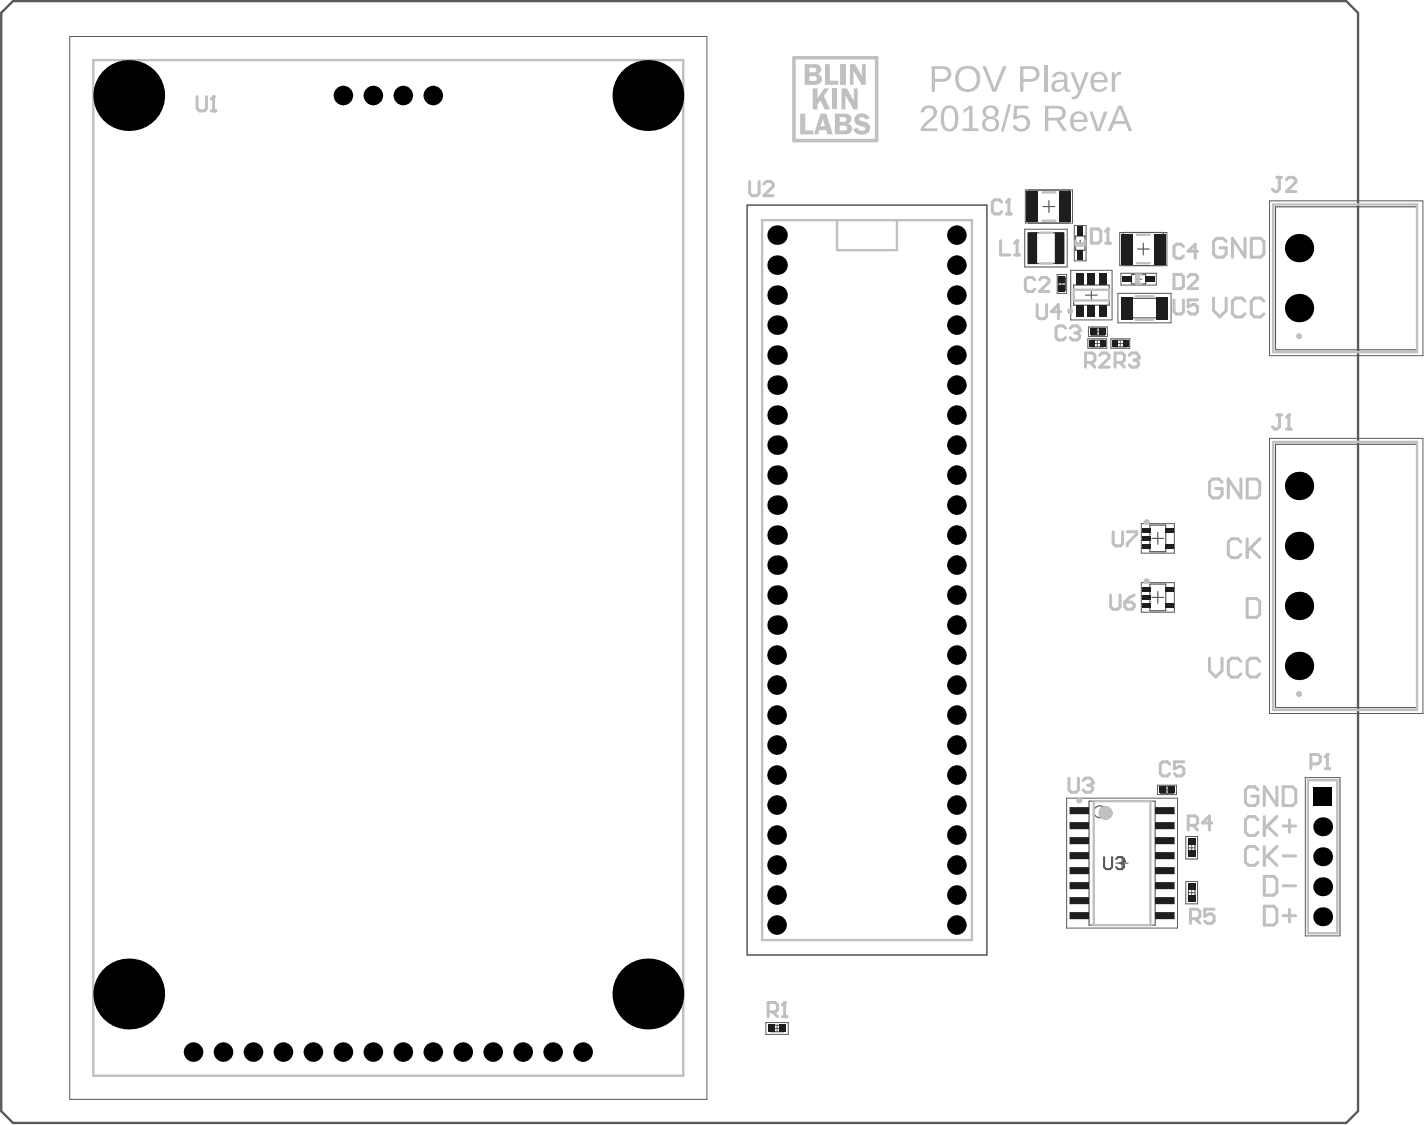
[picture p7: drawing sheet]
<svg xmlns="http://www.w3.org/2000/svg" width="402mm" height="317mm" viewBox="0 0 402 317" stroke-linecap="round" stroke-linejoin="round" font-family="sans-serif">
<g fill="none" stroke="#5a5a5a" stroke-width=".28">
<path d="M19.7 10.3h179.8v300h-179.8zM210.8 57.9h67.7v211.6h-67.7zM289.3 53.6h13.3v9.4h-13.3zM358.2 56.7h43.3v43.7h-43.3zM289.2 64.7h11.9v10.7h-11.9zM298.3 77.5h2.7v5.3h-2.7zM299.6 79.1v2M302.1 76.3h11.7v14h-11.7zM303.1 63.6h3.4v10h-3.4zM316 65.6h13.3v9.4h-13.3zM316.3 77.1h10v3.4h-10zM298.6 80.1h2"/>
<path d="M307 95.6h5.3v2.7h-5.3zM307.1 92.3h5.4v2.7h-5.4zM308.7 97h1.8M308.8 93.6h2M309.6 96v1.9M309.8 92.6v2M313.5 95.6h5.3v2.7h-5.3zM315.2 97h1.8M315.5 82.8h14.9v8.3h-14.9zM316.1 96v1.9M358.2 123.7h43.3v77.7h-43.3zM322 147.8h9.4v8.3h-9.4z"/>
<path d="M322 164.4h9.4v8.4h-9.4zM368.3 219.5h9.8v44.6h-9.8zM301 225.3h31.3v36.6h-31.3zM326.6 221.6h5.4v2.7h-5.4zM328.3 222.9h2M329.3 221.9v2M334.6 236.1h3.3v6.3h-3.3zM335.3 239.3h1.9M336.3 238.3v1.9M334.6 248.8h3.3v6.3h-3.3zM335.3 251.9h1.9M336.3 251v1.8"/>
<path d="M216.1 288.6h6.3v3.3h-6.3zM218.4 290.3h1.8M219.3 289.3v1.9"/>
</g>
<g fill="none" stroke="#5a5a5a" stroke-width=".33">
<path d="M26.3 17h166.5v286.6h-166.5zM210.8 57.9h67.7v211.6h-67.7zM290.3 53.6h11.3v9.4h-11.3zM294.3 58.3h3.3M296 56.6v3.4M359.9 58.4h40v40.3h-40zM290.2 65.7h9.9v8.7h-9.9zM298.6 78.3h2v3.7h-2zM303.5 66.6h2.6v4h-2.6zM304 68.6h1.6M304.8 67.8v1.7M317 65.6h11.3v9.4h-11.3z"/>
<path d="M319.3 77.5h4v2.6h-4zM320.4 78.8h1.7M320.9 70.3h3.4M321.3 78v1.6M322.6 68.6v3.4M302.9 80.5h10.1v5.6h-10.1zM306.3 83.3h3.3M307.9 96h3.5v1.9h-3.5zM308 81.6v3.4M308 92.6h3.6v2h-3.6zM314.4 96h3.5v1.9h-3.5zM317.5 84.2h10.9v5.5h-10.9z"/>
<path d="M359.9 125.4h40v74.3h-40zM324.5 148.2h4.5v7.5h-4.5zM325 151.9h3.4M326.7 150.3v3.3M324.5 164.9h4.5v7.5h-4.5zM325 168.6h3.4M326.7 166.9v3.4M307.3 226.1h18.6v35h-18.6zM327.5 221.9h3.6v2h-3.6zM335.3 237.5h1.9v3.5h-1.9zM369.1 220.2h8.3v43.2h-8.3zM315 243.6h3.3"/>
<path d="M316.6 241.9v3.4M335.3 250.2h1.9v3.5h-1.9zM217.5 289.3h3.5v1.9h-3.5z"/>
<circle cx="310.3" cy="229.1" r="1.67"/>
</g>
<path d="M3.7 .3h376.2l3.3 3.3v310l-3.3 3.3h-376.2l-3.4-3.3v-310z" fill="none" stroke="#5a5a5a" stroke-width=".67"/>
<path d="M311.5 241.9v2.8l.6 .6h1.1l.6-.6v-2.8M314.9 242.5l.6-.6h1.1l.6 .6v.5" fill="none" stroke="#5a5a5a" stroke-width=".59"/>
<circle cx="317.2" cy="243" r=".3" fill="#5a5a5a"/>
<path d="M316.1 243.6h.5M316.6 243.6l.6 .6v.5l-.6 .6h-1.1l-.6-.6M317.2 243l-.6 .6" fill="none" stroke="#5a5a5a" stroke-width=".59"/>
<g fill="none" stroke="#c0c0c0" stroke-width=".67">
<path d="M26.3 17h166.5v286.6h-166.5zM294.1 54.3h3.7M359.2 57.7h40.7v41.7h-40.7zM215 62.1h59.2v203.2h-59.2zM236.2 62.1v8.5h16.9v-8.5M293.5 74.4h3.3M293.5 65.7h3.3M294.1 62.3h3.7M303.5 67.8v1.5h2.6v-1.5M303.5 68.6h2.6M320.8 74.3h3.6M320.8 66.3h3.6"/>
<path d="M321.3 77.5v2.6M322.1 77.5h-1.5v2.6h1.5M303 81.8h10v3h-10zM320.4 90.3h5M320.4 83.6h5M359.2 124.7h40.7v75.7h-40.7zM308.6 226.1h16v35h-16zM369.1 220.2h8.3v43.2h-8.3z"/>
</g>
<path d="M224 16.3h23.4v23.4h-23.4z" fill="none" stroke="#c0c0c0" stroke-width="1"/>
<path d="M216.7 285.6h2l.7-.7v-1.3l-.7-.7h-2v4M218.1 285.6l1.3 1.3M220.7 286.9h1.4M221.4 282.9v4" fill="none" stroke="#c0c0c0" stroke-width=".85"/>
<circle cx="221.4" cy="282.9" r=".42" fill="#c0c0c0"/>
<path d="M292.7 86v3.3l.6 .7h1.3l.7-.7v-3.3M299.3 88h-2.7l2-2v4M314.6 102.3h2l.7-.7v-1.3l-.7-.7h-2v4M316 102.3l1.3 1.3M318.6 100.3l.7-.7h1.3l.7 .7v.7M313.4 167.9v3.4l.7 .6h1.3l.6-.6v-3.4M317.4 169.9h2l.6 .7v.7l-.6 .6h-1.4l-.6-.6zM320 167.9l-1.3 .7-1.3 1.3M330.1 215.7l-.7-.7h-1.3l-.7 .7v2.6l.7 .7h1.3l.7-.7M334.1 215h-2.7v2l1.3-.7h.7l.7 .7v1.3l-.7 .7h-1.3l-.7-.7M221.4 282.9l-.7 .7" fill="none" stroke="#c0c0c0" stroke-width=".85"/>
<circle cx="321.3" cy="101" r=".42" fill="#c0c0c0"/>
<path d="M55.6 27.3v3.3l.7 .7h1.3l.7-.7v-3.3M59.6 31.3h1.3M60.3 27.3v4M319.9 101.6h.7M320.6 101.6l.7 .7v.7l-.7 .6h-1.3l-.7-.6M321.3 101l-.7 .6" fill="none" stroke="#c0c0c0" stroke-width=".85"/>
<circle cx="60.3" cy="27.3" r=".42" fill="#c0c0c0"/>
<path d="M60.3 27.3l-.7 .7M211.5 51.2v3.4l.7 .6h1.3l.7-.6v-3.4M215.5 51.9l.7-.7h1.3l.7 .7v.7l-2.7 2.6h2.7M300.6 92.6l-.6-.6h-1.4l-.6 .6v2.7l.6 .7h1.4l.6-.7M302 92.6l.6-.6h1.4l.6 .6v.7" fill="none" stroke="#c0c0c0" stroke-width=".85"/>
<circle cx="304.6" cy="93.3" r=".42" fill="#c0c0c0"/>
<path d="M292 79l-.7-.7h-1.3l-.7 .7v2.6l.7 .7h1.3l.7-.7M293.3 79l.7-.7h1.3l.7 .7v.6l-2.7 2.7h2.7M303.3 94h.7M304 94l.6 .6v.7l-.6 .7h-1.4l-.6-.7M304.6 93.3l-.6 .7M314.1 150.1v3.3l.7 .7h1.3l.7-.7v-3.3M318.1 150.1h2.7v.6l-2.7 2.7v.7M369.9 215.6h2l.7-.7v-1.3l-.7-.7h-2v4M373.9 216.9h1.3M374.5 212.9v4" fill="none" stroke="#c0c0c0" stroke-width=".85"/>
<circle cx="374.5" cy="212.9" r=".42" fill="#c0c0c0"/>
<path d="M301.6 219.6v3.3l.7 .7h1.3l.7-.7v-3.3M374.5 212.9l-.6 .7M305.6 220.3l.7-.7h1.3l.7 .7v.6" fill="none" stroke="#c0c0c0" stroke-width=".85"/>
<circle cx="308.3" cy="220.9" r=".42" fill="#c0c0c0"/>
<g fill="none" stroke="#c0c0c0" stroke-width=".85">
<path d="M282.3 68v4h2.7M286.3 72h1.4M287 68v4M346 68.1l-.9-.8h-1.8l-.9 .8v3.6l.9 .9h1.8l.9-.9v-1.8h-1.8M351.3 67.3v5.3l-3.5-5.3v5.3M353.1 67.3h2.6l.9 .8v3.6l-.9 .9h-2.6zM342.4 84.1v3.6l1.8 1.7 1.8-1.7v-3.6M351.3 85l-.9-.9h-1.8l-.8 .9v3.6l.8 .8h1.8l.9-.8M356.6 85l-.9-.9h-1.7l-.9 .9v3.6l.9 .8h1.7l.9-.8M306.3 102.3h2l.7-.7v-1.3l-.7-.7h-2v4M307.6 102.3l1.4 1.3M310.3 100.3l.7-.7h1.3l.7 .7v.7l-2.7 2.6h2.7"/>
<path d="M307 221.6h.6M307.6 221.6l.7 .7v.6l-.7 .7h-1.3l-.7-.7M308.3 220.9l-.7 .7M335.3 232.9h2l.6-.6v-1.4l-.6-.6h-2v4M336.6 232.9l1.3 1.4M341.9 232.3h-2.6l2-2v4M335.9 259.3h2l.7-.7v-1.3l-.7-.7h-2v4M337.3 259.3l1.3 1.3M342.6 256.6h-2.7v2l1.4-.7h.6l.7 .7v1.3l-.7 .7h-1.3l-.7-.7"/>
</g>
<circle cx="287" cy="68" r=".42" fill="#c0c0c0"/>
<path d="M287 68l-.7 .6M308 64.6h2l.6 .7v2.7l-.6 .6h-2zM312 68.6h1.3M312.6 64.6v4M331.3 77.5h2l.6 .6v2.7l-.6 .7h-2zM335.3 78.1l.6-.6h1.4l.6 .6v.7l-2.6 2.7h2.6" fill="none" stroke="#c0c0c0" stroke-width=".85"/>
<circle cx="312.6" cy="64.6" r=".42" fill="#c0c0c0"/>
<path d="M282.7 57l-.7-.6h-1.3l-.7 .6v2.7l.7 .7h1.3l.7-.7M284.7 56.4v4M284 60.4h1.3M312.6 64.6l-.6 .7M333.9 69.6l-.6-.7h-1.4l-.6 .7v2.6l.6 .7h1.4l.6-.7M337.9 70.9h-2.6l2-2v4" fill="none" stroke="#c0c0c0" stroke-width=".85"/>
<circle cx="284.7" cy="56.4" r=".42" fill="#c0c0c0"/>
<path d="M284.7 56.4l-.7 .6M360.4 117.1h1.3M361 117.1v3.3l-.6 .7h-.7l-.7-.7M363.7 117.1v4M363 121.1h1.4" fill="none" stroke="#c0c0c0" stroke-width=".85"/>
<circle cx="363.7" cy="117.1" r=".42" fill="#c0c0c0"/>
<path d="M360.3 50.1h1.4M361 50.1v3.3l-.7 .7h-.6l-.7-.7M363 50.7l.6-.6h1.4l.6 .6v.7l-2.6 2.7h2.6M331.3 84.6v3.4l.6 .6h1.4l.6-.6v-3.4M337.9 84.6h-2.6v2l1.3-.6h.7l.6 .6v1.4l-.6 .6h-1.4l-.6-.6M363.7 117.1l-.7 .7" fill="none" stroke="#c0c0c0" stroke-width=".85"/>
<g fill="#c0c0c0">
<path d="M277.2 18.7h1l2.4 6.3 2.4-6.3h1l-2.9 7.2h-1z"/>
<path d="M294.6 18.3h.9v7.6h-.9z"/>
<path d="M302.1 20.4h.9l1.7 4.5 1.6-4.5h.9l-2.3 5.8a2.05 2.05 0 0 1-2.5 1.8v-.8a1.41 1.41 0 0 0 1.8-1.1l.1-.3z"/>
<path d="M313.7 20.4h.9l.1 1.1a1.26 1.26 0 0 1 1.6-1.2v.8a1.31 1.31 0 0 0-1.6 1.6v3.2h-1z"/>
<path d="M260.5 30.2h.1a2.39 2.39 0 0 1 3.8 1.4l-.1 .4a6 6 0 0 1-2.6 3l-.9 1.2h3.7v.8h-4.7v-.7l.6-1 1.7-1.5a2.59 2.59 0 0 0 1.3-2.1 1.36 1.36 0 0 0-1.3-1.2 1.36 1.36 0 0 0-1.4 1.2l-.9-.1z"/>
<path d="M271.9 31l1.7-1.1h.8v6.3h1.7v.8h-4.5v-.8h1.9v-5.5l-1.6 1.2z"/>
<path d="M284.5 29.4h.8l-2.1 7.7h-.8z"/>
<path d="M286.2 29.9h4v.7h-3.2l-.1 2.3 .3-.2a2.36 2.36 0 0 1 3.5 1.8 2.36 2.36 0 0 1-3 2.6 1.92 1.92 0 0 1-2-1.6l1-.2a1.6 1.6 0 0 0 2.2 .8 1.6 1.6 0 0 0 .6-2.3 1.6 1.6 0 0 0-2.4-.3l-1.2 .2z"/>
<path d="M307.4 31.5h.9l1.6 4.8 1.6-4.8h1l-2.1 5.5h-1.1z"/>
<path d="M229.3 25h1.4v2.7l1.8-2.7h1.4l-1.4 2.1 1.7 3.8h-1.5l-1.2-2.6-.8 1.2v1.4h-1.4z"/>
<path d="M234.9 25h1.4v5.9h-1.4z"/>
<path d="M237.4 25h1.6l1.9 3.4v-3.4h1.1v5.9h-1.2l-2.3-4v4h-1.1z"/>
<path d="M232.8 18.1h1.4v4.7h2.3v1.1h-3.7z"/>
<path d="M237.2 18.1h1.4v5.8h-1.4z"/>
<path d="M239.8 18.1h1.5l2 3.5-.1-3.5h1.1v5.8h-1.2l-2.3-3.9v3.9h-1z"/>
<path d="M263.8 19.5v2.7h2.1a1.4 1.4 0 0 0 1.6-1.3 1.4 1.4 0 0 0-1.6-1.4zM262.9 18.7h3.3a2.16 2.16 0 0 1 2.3 2.2 2.16 2.16 0 0 1-2.3 2.1l-2.4 .1v2.8h-.9z"/>
<path d="M271.3 20a3.4 3.4 0 0 0 .6 5 2.66 2.66 0 0 0 3-.6 2.66 2.66 0 0 0 .6-2.9 2.54 2.54 0 0 0-4.2-1.5zM270.7 19.3a3.8 3.8 0 0 1 5.6 1.3l.3 1.1-.2 1.8a3.5 3.5 0 0 1-5 2.1 3.9 3.9 0 0 1-.9-6.1z"/>
<path d="M288.8 19.5v2.7h2a1.41 1.41 0 0 0 1.6-1.3 1.41 1.41 0 0 0-1.5-1.4zM287.8 18.7h3.2a2.21 2.21 0 0 1 2.3 2.2 2.21 2.21 0 0 1-2.4 2.2h-2.1v2.8h-1z"/>
<path d="M298.1 23.3a1.09 1.09 0 0 0-.3 1.6 1.09 1.09 0 0 0 1.6 .1l.8-.8 .1-1.1zM297.4 20.8a2.5 2.5 0 0 1 3.7 .6l.1 3a.68 .68 0 0 0 .9 .9v.5a1.18 1.18 0 0 1-1.8-1 1.89 1.89 0 0 1-2 1.2 1.89 1.89 0 0 1-1.7-1.6 1.95 1.95 0 0 1 2.4-1.9h1.3v-.3a1.24 1.24 0 0 0-.6-1.2 1.24 1.24 0 0 0-1.4 .1l-.5 .7-.9-.1z"/>
<path d="M309 21.4l-.4 1.2h3a1.51 1.51 0 0 0-.9-1.6 1.51 1.51 0 0 0-1.7 .4zM308.6 20.6a2.55 2.55 0 0 1 2.9 .1 2.55 2.55 0 0 1 1 2.6h-3.9a1.6 1.6 0 0 0 1.1 1.9 1.6 1.6 0 0 0 1.9-.8l.9 .2a2.56 2.56 0 0 1-3.3 1.2 2.56 2.56 0 0 1-1.5-3l.3-1.4z"/>
<path d="M267 30.8a5.1 5.1 0 0 0-.5 3.8v.4a1.4 1.4 0 0 0 1.6 1.4 1.4 1.4 0 0 0 1.2-1.6l.2-.9-.2-2.3a1.45 1.45 0 0 0-2.3-.8zM266.4 30.3a2.33 2.33 0 0 1 2.5-.4 2.33 2.33 0 0 1 1.4 2.1 4.8 4.8 0 0 1-1 4.6 2.3 2.3 0 0 1-2.4 .3 2.3 2.3 0 0 1-1.3-2 5.8 5.8 0 0 1 .8-4.6z"/>
<path d="M278.5 30.7a1.34 1.34 0 0 0 .5 2.1 1.34 1.34 0 0 0 1.8-1.1 1.43 1.43 0 0 0-.8-1.2 1.43 1.43 0 0 0-1.5 .2zM278.4 33.9a1.51 1.51 0 0 0 .1 2.2 1.51 1.51 0 0 0 2.2-.2 1.51 1.51 0 0 0-.3-2.1 2.17 2.17 0 0 0-2 .1zM277.9 30.2h.1a2.8 2.8 0 0 1 2.1-.4l.3 .1a1.74 1.74 0 0 1 1.4 1.6 1.74 1.74 0 0 1-1.3 1.8 1.99 1.99 0 0 1 1.4 2.2 1.99 1.99 0 0 1-2.2 1.6h-.6a1.93 1.93 0 0 1-2-2.3 1.87 1.87 0 0 1 1.4-1.5 1.8 1.8 0 0 1-.6-3.1z"/>
<path d="M295.8 30.6v2.7h2.4a1.33 1.33 0 0 0 1.6-1.4 1.33 1.33 0 0 0-1.6-1.3zM294.9 29.9h3.4a2.06 2.06 0 0 1 2.5 1.7 2.06 2.06 0 0 1-1.8 2.3l2 3.1h-1.1l-1.8-3h-2.3v3h-.9z"/>
<path d="M303.4 32.4l-.5 1.4 3-.1a1.55 1.55 0 0 0-.8-1.5 1.55 1.55 0 0 0-1.7 .2zM302.7 32a2.57 2.57 0 0 1 3-.2 2.57 2.57 0 0 1 1.2 2.6h-4a1.69 1.69 0 0 0 1.3 2 1.48 1.48 0 0 0 1.7-.8l.8 .2a2.56 2.56 0 0 1-3.1 1.1 2.56 2.56 0 0 1-1.6-2.9l.1-1.1z"/>
<path d="M316 30.5l-1.3 3.7h2.7zM315.5 29.9h1.1l2.9 7.1h-1l-.8-2.1h-3.3l-.8 2.1h-1.1z"/>
<path d="M228.4 19.1v1.3h1.1a.66 .66 0 0 0 .9-.7 .66 .66 0 0 0-.9-.6zM228.4 21.5v1.3h1.2a.71 .71 0 0 0 .9-.6 .71 .71 0 0 0-.9-.7zM227 18.1h2.9a1.45 1.45 0 0 1 1.7 1 1.45 1.45 0 0 1-.9 1.8 1.56 1.56 0 0 1 1.2 1.9 1.56 1.56 0 0 1-1.9 1.1h-3z"/>
</g>
<g fill="none" stroke="#c0c0c0" stroke-width=".85">
<path d="M355 222.9l-.9-.9h-1.8l-.9 .9v3.6l.9 .9h1.8l.9-.9v-1.8h-1.8M355 231.4l-.9-.9h-1.8l-.9 .9v3.5l.9 .9h1.8l.9-.9M355 239.8l-.9-.9h-1.8l-.9 .9v3.5l.9 .9h1.8l.9-.9M356.7 230.5v5.3M356.7 238.9v5.3M357.6 233.1l2.7 2.7M360.3 222v5.4l-3.6-5.4v5.4M360.3 230.5l-3.6 3.5M360.3 238.9l-3.6 3.5M362.1 222h2.6l.9 .9v3.6l-.9 .9h-2.6zM362.1 233.1h3.5M363.8 231.4v3.5"/>
<path d="M356.7 247.3h2.7l.9 .9v3.6l-.9 .9h-2.7zM356.7 255.8h2.7l.9 .8v3.6l-.9 .9h-2.7zM357.6 241.6l2.7 2.6M362.1 241.6h3.5M362.1 250h3.5M362.1 258.4h3.5M363.8 256.6v3.6"/>
</g>
<g fill="#c0c0c0">
<path d="M225.8 32.1h1.4v4.7h2.3v1.1h-3.7z"/>
<path d="M241.6 32.5a2.54 2.54 0 0 1 3.8 .8l-1.2 .5a.97 .97 0 0 0-.8-.7 .97 .97 0 0 0-1 .5 1 1 0 0 0 1.3 .7 1.89 1.89 0 0 1 1.8 2.2 1.89 1.89 0 0 1-2.4 1.5l-.7-.1a1.76 1.76 0 0 1-1.7-1.5l1.3-.3a1.17 1.17 0 0 0 1 .8 1.17 1.17 0 0 0 1.1-.6l-.1-.4-1.1-.3a1.83 1.83 0 0 1-1.6-2.8z"/>
<path d="M232.2 33.6l-.7 2h1.3zM231.5 32.1h1.6l1.9 5.8h-1.5l-.4-1.2h-1.9l-.3 1.2h-1.2z"/>
<path d="M236.9 33.1v1.3h1.1a.66 .66 0 0 0 .9-.7 .66 .66 0 0 0-.9-.6zM236.9 35.5v1.3h1.2a.7 .7 0 0 0 .9-.7 .7 .7 0 0 0-1-.6zM235.6 32.1h2.9a1.45 1.45 0 0 1 1.7 1 1.45 1.45 0 0 1-1 1.8 1.56 1.56 0 0 1 1.2 1.8 1.56 1.56 0 0 1-1.9 1.2h-2.9z"/>
</g>
<path d="M344.8 136.1l-.9-.9h-1.7l-.9 .9v3.5l.9 .9h1.7l.9-.9v-1.7h-1.8M350.1 135.2v5.3l-3.5-5.3v5.3M351.9 135.2h2.7l.9 .9v3.5l-.9 .9h-2.7zM350.1 152.9l-.8-.9h-1.8l-.9 .9v3.6l.9 .9h1.8l.8-.9M351.9 152v5.4M352.8 154.7l2.7 2.7M355.5 152l-3.6 3.6M351.9 168.9h2.7l.9 .9v3.5l-.9 .9h-2.7zM341.3 185.8v3.5l1.7 1.8 1.8-1.8v-3.5M350.1 186.6l-.8-.8h-1.8l-.9 .8v3.6l.9 .9h1.8l.8-.9M355.5 186.6l-.9-.8h-1.8l-.9 .8v3.6l.9 .9h1.8l.9-.9" fill="none" stroke="#c0c0c0" stroke-width=".85"/>
<g fill="none" stroke="#c0c0c0" stroke-width=".83">
<circle cx="302" cy="87.8" r=".42"/>
<circle cx="366.6" cy="94.9" r=".42"/>
<circle cx="323.5" cy="147.4" r=".42"/>
<circle cx="323.5" cy="164" r=".42"/>
<circle cx="366.6" cy="195.9" r=".42"/>
<circle cx="304.6" cy="226" r=".42"/>
</g>
<circle cx="312" cy="229.4" r="1" fill="none" stroke="#c0c0c0" stroke-width="2"/>
<g fill="#000">
<path d="M96.9 24.2l2.7 2.8-2.7 2.7-2.8-2.7z" fill-rule="evenodd"/>
<path d="M105.4 24.2l2.7 2.8-2.7 2.7-2.8-2.7z" fill-rule="evenodd"/>
<path d="M113.8 24.2l2.8 2.8-2.8 2.7-2.7-2.7z" fill-rule="evenodd"/>
<path d="M122.3 24.2l2.7 2.8-2.7 2.7-2.8-2.7z" fill-rule="evenodd"/>
<path d="M270 72.1l2.8 2.7-2.8 2.8-2.7-2.8z" fill-rule="evenodd"/>
<path d="M270 63.6l2.8 2.8-2.8 2.7-2.7-2.7z" fill-rule="evenodd"/>
<path d="M270 89l2.8 2.8-2.8 2.7-2.7-2.7z" fill-rule="evenodd"/>
<path d="M270 80.5l2.8 2.8-2.8 2.7-2.7-2.7z" fill-rule="evenodd"/>
<path d="M270 105.9l2.8 2.8-2.8 2.7-2.7-2.7z" fill-rule="evenodd"/>
<path d="M270 97.5l2.8 2.7-2.8 2.8-2.7-2.8z" fill-rule="evenodd"/>
<path d="M270 114.4l2.8 2.7-2.8 2.8-2.7-2.8z" fill-rule="evenodd"/>
<path d="M270 122.9l2.8 2.7-2.8 2.8-2.7-2.8z" fill-rule="evenodd"/>
<path d="M270 131.3l2.8 2.8-2.8 2.7-2.7-2.7z" fill-rule="evenodd"/>
<path d="M270 139.8l2.8 2.7-2.8 2.8-2.7-2.8z" fill-rule="evenodd"/>
<path d="M270 148.3l2.8 2.7-2.8 2.8-2.7-2.8z" fill-rule="evenodd"/>
<path d="M270 156.7l2.8 2.8-2.8 2.7-2.7-2.7z" fill-rule="evenodd"/>
<path d="M270 173.7l2.8 2.7-2.8 2.8-2.7-2.8z" fill-rule="evenodd"/>
<path d="M270 165.2l2.8 2.7-2.8 2.8-2.7-2.8z" fill-rule="evenodd"/>
<path d="M219.3 190.6l2.7 2.7-2.7 2.8-2.8-2.8z" fill-rule="evenodd"/>
<path d="M219.3 182.1l2.7 2.8-2.7 2.7-2.8-2.7z" fill-rule="evenodd"/>
<path d="M270 182.1l2.8 2.8-2.8 2.7-2.7-2.7z" fill-rule="evenodd"/>
<path d="M270 190.6l2.8 2.7-2.8 2.8-2.7-2.8z" fill-rule="evenodd"/>
<path d="M219.3 207.5l2.7 2.8-2.7 2.7-2.8-2.7z" fill-rule="evenodd"/>
<path d="M219.3 216l2.7 2.7-2.7 2.8-2.8-2.8z" fill-rule="evenodd"/>
<path d="M219.3 199.1l2.7 2.7-2.7 2.8-2.8-2.8z" fill-rule="evenodd"/>
<path d="M270 207.5l2.8 2.8-2.8 2.7-2.7-2.7z" fill-rule="evenodd"/>
<path d="M270 199.1l2.8 2.7-2.8 2.8-2.7-2.8z" fill-rule="evenodd"/>
<path d="M270 216l2.8 2.7-2.8 2.8-2.7-2.8z" fill-rule="evenodd"/>
<path d="M219.3 232.9l2.7 2.8-2.7 2.7-2.8-2.7z" fill-rule="evenodd"/>
<path d="M219.3 224.4l2.7 2.8-2.7 2.8-2.8-2.8z" fill-rule="evenodd"/>
<path d="M270 224.4l2.8 2.8-2.8 2.8-2.7-2.8z" fill-rule="evenodd"/>
<path d="M270 232.9l2.8 2.8-2.8 2.7-2.7-2.7z" fill-rule="evenodd"/>
<path d="M370.6 222.2h5.3v5.3h-5.3z" fill-rule="evenodd"/>
<path d="M219.3 241.4l2.7 2.7-2.7 2.8-2.8-2.8z" fill-rule="evenodd"/>
<path d="M219.3 249.8l2.7 2.8-2.7 2.7-2.8-2.7z" fill-rule="evenodd"/>
<path d="M270 241.4l2.8 2.7-2.8 2.8-2.7-2.8z" fill-rule="evenodd"/>
<path d="M270 249.8l2.8 2.8-2.8 2.7-2.7-2.7z" fill-rule="evenodd"/>
<path d="M219.3 258.3l2.7 2.8-2.7 2.7-2.8-2.7z" fill-rule="evenodd"/>
<path d="M270 258.3l2.8 2.8-2.8 2.7-2.7-2.7z" fill-rule="evenodd"/>
<path d="M54.6 294.2l2.8 2.7-2.8 2.8-2.7-2.8z" fill-rule="evenodd"/>
<path d="M63.1 294.2l2.7 2.7-2.7 2.8-2.8-2.8z" fill-rule="evenodd"/>
<path d="M71.5 294.2l2.8 2.7-2.8 2.8-2.7-2.8z" fill-rule="evenodd"/>
<path d="M80 294.2l2.7 2.7-2.7 2.8-2.8-2.8z" fill-rule="evenodd"/>
<path d="M88.4 294.2l2.8 2.7-2.8 2.8-2.7-2.8z" fill-rule="evenodd"/>
<path d="M96.9 294.2l2.7 2.7-2.7 2.8-2.8-2.8z" fill-rule="evenodd"/>
<path d="M105.4 294.2l2.7 2.7-2.7 2.8-2.8-2.8z" fill-rule="evenodd"/>
<path d="M113.8 294.2l2.8 2.7-2.8 2.8-2.7-2.8z" fill-rule="evenodd"/>
<path d="M122.3 294.2l2.7 2.7-2.7 2.8-2.8-2.8z" fill-rule="evenodd"/>
<path d="M130.7 294.2l2.8 2.7-2.8 2.8-2.7-2.8z" fill-rule="evenodd"/>
<path d="M139.2 294.2l2.7 2.7-2.7 2.8-2.8-2.8z" fill-rule="evenodd"/>
<path d="M147.6 294.2l2.8 2.7-2.8 2.8-2.7-2.8z" fill-rule="evenodd"/>
<path d="M156.1 294.2l2.7 2.7-2.7 2.8-2.8-2.8z" fill-rule="evenodd"/>
<path d="M164.5 294.2l2.8 2.7-2.8 2.8-2.7-2.8z" fill-rule="evenodd"/>
</g>
<g fill="#000">
<path d="M96.9 24.2v2.8zM96.9 24.2a2.75 2.75 0 0 1 2.7 2.8h-2.7z"/>
<path d="M94.1 27h2.8zM95.2 24.8l1.7-.6v2.8h-2.8a2.75 2.75 0 0 1 1.1-2.2z"/>
<path d="M96.9 27v2.7zM94.1 27h2.8v2.7a2.75 2.75 0 0 1-2.8-2.7z"/>
<path d="M96.9 27h2.7zM96.9 27h2.7a2.75 2.75 0 0 1-2.7 2.7z"/>
<path d="M105.4 24.2v2.8zM105.4 24.2a2.75 2.75 0 0 1 2.7 2.8h-2.7z"/>
<path d="M102.6 27h2.8zM103.6 24.8l1.8-.6v2.8h-2.8a2.75 2.75 0 0 1 1-2.2z"/>
<path d="M105.4 27v2.7zM102.6 27h2.8v2.7a2.75 2.75 0 0 1-2.8-2.7z"/>
<path d="M105.4 27h2.7zM105.4 27h2.7a2.75 2.75 0 0 1-2.7 2.7z"/>
<path d="M113.8 24.2v2.8zM113.8 24.2a2.75 2.75 0 0 1 2.8 2.8h-2.8z"/>
<path d="M111.1 27h2.7zM112.1 24.8l1.7-.6v2.8h-2.7a2.75 2.75 0 0 1 1-2.2z"/>
<path d="M113.8 27v2.7zM111.1 27h2.7v2.7a2.75 2.75 0 0 1-2.7-2.7z"/>
<path d="M113.8 27h2.8zM113.8 27h2.8a2.75 2.75 0 0 1-2.8 2.7z"/>
<path d="M122.3 24.2v2.8zM122.3 24.2a2.75 2.75 0 0 1 2.7 2.8h-2.7z"/>
<path d="M119.5 27h2.8zM120.5 24.8l1.8-.6v2.8h-2.8a2.75 2.75 0 0 1 1-2.2z"/>
<path d="M122.3 27v2.7zM119.5 27h2.8v2.7a2.75 2.75 0 0 1-2.8-2.7z"/>
<path d="M122.3 27h2.7zM122.3 27h2.7a2.75 2.75 0 0 1-2.7 2.7z"/>
<path d="M270 72.1v2.7zM270 72.1a2.75 2.75 0 0 1 2.8 2.7h-2.8z"/>
<path d="M267.3 74.8h2.7zM268.3 72.7l1.7-.6v2.7h-2.7a2.75 2.75 0 0 1 1-2.1z"/>
<path d="M270 74.8v2.8zM267.3 74.8h2.7v2.8a2.75 2.75 0 0 1-2.7-2.8z"/>
<path d="M270 74.8h2.8zM270 74.8h2.8a2.75 2.75 0 0 1-2.8 2.8z"/>
<path d="M270 63.6v2.8zM270 63.6a2.75 2.75 0 0 1 2.8 2.8h-2.8z"/>
<path d="M267.3 66.4h2.7zM268.3 64.2l1.7-.6v2.8h-2.7a2.75 2.75 0 0 1 1-2.2z"/>
<path d="M270 66.4v2.7zM267.3 66.4h2.7v2.7a2.75 2.75 0 0 1-2.7-2.7z"/>
<path d="M270 66.4h2.8zM270 66.4h2.8a2.75 2.75 0 0 1-2.8 2.7z"/>
<path d="M270 89v2.8zM270 89a2.75 2.75 0 0 1 2.8 2.8h-2.8z"/>
<path d="M267.3 91.8h2.7zM268.3 89.6l1.7-.6v2.8h-2.7a2.75 2.75 0 0 1 1-2.2z"/>
<path d="M270 91.8v2.7zM267.3 91.8h2.7v2.7a2.75 2.75 0 0 1-2.7-2.7z"/>
<path d="M270 91.8h2.8zM270 91.8h2.8a2.75 2.75 0 0 1-2.8 2.7z"/>
<path d="M270 80.5v2.8zM270 80.5a2.75 2.75 0 0 1 2.8 2.8h-2.8z"/>
<path d="M267.3 83.3h2.7zM268.3 81.1l1.7-.6v2.8h-2.7a2.75 2.75 0 0 1 1-2.2z"/>
<path d="M270 83.3v2.7zM267.3 83.3h2.7v2.7a2.75 2.75 0 0 1-2.7-2.7z"/>
<path d="M270 83.3h2.8zM270 83.3h2.8a2.75 2.75 0 0 1-2.8 2.7z"/>
<path d="M270 105.9v2.8zM270 105.9a2.75 2.75 0 0 1 2.8 2.8h-2.8z"/>
<path d="M267.3 108.7h2.7zM268.3 106.5l1.7-.6v2.8h-2.7a2.75 2.75 0 0 1 1-2.2z"/>
<path d="M270 108.7v2.7zM267.3 108.7h2.7v2.7a2.75 2.75 0 0 1-2.7-2.7z"/>
<path d="M270 108.7h2.8zM270 108.7h2.8a2.75 2.75 0 0 1-2.8 2.7z"/>
<path d="M270 97.5v2.7zM270 97.5a2.75 2.75 0 0 1 2.8 2.7h-2.8z"/>
<path d="M267.3 100.2h2.7zM268.3 98.1l1.7-.6v2.7h-2.7a2.75 2.75 0 0 1 1-2.1z"/>
<path d="M270 100.2v2.8zM267.3 100.2h2.7v2.8a2.75 2.75 0 0 1-2.7-2.8z"/>
<path d="M270 100.2h2.8zM270 100.2h2.8a2.75 2.75 0 0 1-2.8 2.8z"/>
<path d="M270 114.4v2.7zM270 114.4a2.75 2.75 0 0 1 2.8 2.7h-2.8z"/>
<path d="M267.3 117.1h2.7zM268.3 115l1.7-.6v2.7h-2.7a2.75 2.75 0 0 1 1-2.1z"/>
<path d="M270 117.1v2.8zM267.3 117.1h2.7v2.8a2.75 2.75 0 0 1-2.7-2.8z"/>
<path d="M270 117.1h2.8zM270 117.1h2.8a2.75 2.75 0 0 1-2.8 2.8z"/>
<path d="M270 122.9v2.7zM270 122.9a2.75 2.75 0 0 1 2.8 2.7h-2.8z"/>
<path d="M267.3 125.6h2.7zM268.3 123.5l1.7-.6v2.7h-2.7a2.75 2.75 0 0 1 1-2.1z"/>
<path d="M270 125.6v2.8zM267.3 125.6h2.7v2.8a2.75 2.75 0 0 1-2.7-2.8z"/>
<path d="M270 125.6h2.8zM270 125.6h2.8a2.75 2.75 0 0 1-2.8 2.8z"/>
<path d="M270 131.3v2.8zM270 131.3a2.75 2.75 0 0 1 2.8 2.8h-2.8z"/>
<path d="M267.3 134.1h2.7zM268.3 131.9l1.7-.6v2.8h-2.7a2.75 2.75 0 0 1 1-2.2z"/>
<path d="M270 134.1v2.7zM267.3 134.1h2.7v2.7a2.75 2.75 0 0 1-2.7-2.7z"/>
<path d="M270 134.1h2.8zM270 134.1h2.8a2.75 2.75 0 0 1-2.8 2.7z"/>
<path d="M270 139.8v2.7zM270 139.8a2.75 2.75 0 0 1 2.8 2.7h-2.8z"/>
<path d="M267.3 142.5h2.7zM268.3 140.4l1.7-.6v2.7h-2.7a2.75 2.75 0 0 1 1-2.1z"/>
<path d="M270 142.5v2.8zM267.3 142.5h2.7v2.8a2.75 2.75 0 0 1-2.7-2.8z"/>
<path d="M270 142.5h2.8zM270 142.5h2.8a2.75 2.75 0 0 1-2.8 2.8z"/>
<path d="M270 148.3v2.7zM270 148.3a2.75 2.75 0 0 1 2.8 2.7h-2.8z"/>
<path d="M267.3 151h2.7zM268.3 148.9l1.7-.6v2.7h-2.7a2.75 2.75 0 0 1 1-2.1z"/>
<path d="M270 151v2.8zM267.3 151h2.7v2.8a2.75 2.75 0 0 1-2.7-2.8z"/>
<path d="M270 151h2.8zM270 151h2.8a2.75 2.75 0 0 1-2.8 2.8z"/>
<path d="M270 156.7v2.8zM270 156.7a2.75 2.75 0 0 1 2.8 2.8h-2.8z"/>
<path d="M267.3 159.5h2.7zM268.3 157.3l1.7-.6v2.8h-2.7a2.75 2.75 0 0 1 1-2.2z"/>
<path d="M270 159.5v2.7zM267.3 159.5h2.7v2.7a2.75 2.75 0 0 1-2.7-2.7z"/>
<path d="M270 159.5h2.8zM270 159.5h2.8a2.75 2.75 0 0 1-2.8 2.7z"/>
<path d="M270 173.7v2.7zM270 173.7a2.75 2.75 0 0 1 2.8 2.7h-2.8z"/>
<path d="M267.3 176.4h2.7zM268.3 174.3l1.7-.6v2.7h-2.7a2.75 2.75 0 0 1 1-2.1z"/>
<path d="M270 176.4v2.8zM267.3 176.4h2.7v2.8a2.75 2.75 0 0 1-2.7-2.8z"/>
<path d="M270 176.4h2.8zM270 176.4h2.8a2.75 2.75 0 0 1-2.8 2.8z"/>
<path d="M270 165.2v2.7zM270 165.2a2.75 2.75 0 0 1 2.8 2.7h-2.8z"/>
<path d="M267.3 167.9h2.7zM268.3 165.8l1.7-.6v2.7h-2.7a2.75 2.75 0 0 1 1-2.1z"/>
<path d="M270 167.9v2.8zM267.3 167.9h2.7v2.8a2.75 2.75 0 0 1-2.7-2.8z"/>
<path d="M270 167.9h2.8zM270 167.9h2.8a2.75 2.75 0 0 1-2.8 2.8z"/>
<path d="M219.3 190.6v2.7zM219.3 190.6a2.75 2.75 0 0 1 2.7 2.7h-2.7z"/>
<path d="M216.5 193.3h2.8zM217.6 191.2l1.7-.6v2.7h-2.8a2.75 2.75 0 0 1 1.1-2.1z"/>
<path d="M219.3 193.3v2.8zM216.5 193.3h2.8v2.8a2.75 2.75 0 0 1-2.8-2.8z"/>
<path d="M219.3 193.3h2.7zM219.3 193.3h2.7a2.75 2.75 0 0 1-2.7 2.8z"/>
<path d="M219.3 182.1v2.8zM219.3 182.1a2.75 2.75 0 0 1 2.7 2.8h-2.7z"/>
<path d="M216.5 184.9h2.8zM217.6 182.7l1.7-.6v2.8h-2.8a2.75 2.75 0 0 1 1.1-2.2z"/>
<path d="M219.3 184.9v2.7zM216.5 184.9h2.8v2.7a2.75 2.75 0 0 1-2.8-2.7z"/>
<path d="M219.3 184.9h2.7zM219.3 184.9h2.7a2.75 2.75 0 0 1-2.7 2.7z"/>
<path d="M270 182.1v2.8zM270 182.1a2.75 2.75 0 0 1 2.8 2.8h-2.8z"/>
<path d="M267.3 184.9h2.7zM268.3 182.7l1.7-.6v2.8h-2.7a2.75 2.75 0 0 1 1-2.2z"/>
<path d="M270 184.9v2.7zM267.3 184.9h2.7v2.7a2.75 2.75 0 0 1-2.7-2.7z"/>
<path d="M270 184.9h2.8zM270 184.9h2.8a2.75 2.75 0 0 1-2.8 2.7z"/>
<path d="M270 190.6v2.7zM270 190.6a2.75 2.75 0 0 1 2.8 2.7h-2.8z"/>
<path d="M267.3 193.3h2.7zM268.3 191.2l1.7-.6v2.7h-2.7a2.75 2.75 0 0 1 1-2.1z"/>
<path d="M270 193.3v2.8zM267.3 193.3h2.7v2.8a2.75 2.75 0 0 1-2.7-2.8z"/>
<path d="M270 193.3h2.8zM270 193.3h2.8a2.75 2.75 0 0 1-2.8 2.8z"/>
<path d="M219.3 207.5v2.8zM219.3 207.5a2.75 2.75 0 0 1 2.7 2.8h-2.7z"/>
<path d="M216.5 210.3h2.8zM217.6 208.1l1.7-.6v2.8h-2.8a2.75 2.75 0 0 1 1.1-2.2z"/>
<path d="M219.3 210.3v2.7zM216.5 210.3h2.8v2.7a2.75 2.75 0 0 1-2.8-2.7z"/>
<path d="M219.3 210.3h2.7zM219.3 210.3h2.7a2.75 2.75 0 0 1-2.7 2.7z"/>
<path d="M219.3 216v2.7zM219.3 216a2.75 2.75 0 0 1 2.7 2.7h-2.7z"/>
<path d="M216.5 218.7h2.8zM217.6 216.6l1.7-.6v2.7h-2.8a2.75 2.75 0 0 1 1.1-2.1z"/>
<path d="M219.3 218.7v2.8zM216.5 218.7h2.8v2.8a2.75 2.75 0 0 1-2.8-2.8z"/>
<path d="M219.3 218.7h2.7zM219.3 218.7h2.7a2.75 2.75 0 0 1-2.7 2.8z"/>
<path d="M219.3 199.1v2.7zM219.3 199.1a2.75 2.75 0 0 1 2.7 2.7h-2.7z"/>
<path d="M216.5 201.8h2.8zM217.6 199.7l1.7-.6v2.7h-2.8a2.75 2.75 0 0 1 1.1-2.1z"/>
<path d="M219.3 201.8v2.8zM216.5 201.8h2.8v2.8a2.75 2.75 0 0 1-2.8-2.8z"/>
<path d="M219.3 201.8h2.7zM219.3 201.8h2.7a2.75 2.75 0 0 1-2.7 2.8z"/>
<path d="M270 207.5v2.8zM270 207.5a2.75 2.75 0 0 1 2.8 2.8h-2.8z"/>
<path d="M267.3 210.3h2.7zM268.3 208.1l1.7-.6v2.8h-2.7a2.75 2.75 0 0 1 1-2.2z"/>
<path d="M270 210.3v2.7zM267.3 210.3h2.7v2.7a2.75 2.75 0 0 1-2.7-2.7z"/>
<path d="M270 210.3h2.8zM270 210.3h2.8a2.75 2.75 0 0 1-2.8 2.7z"/>
<path d="M270 199.1v2.7zM270 199.1a2.75 2.75 0 0 1 2.8 2.7h-2.8z"/>
<path d="M267.3 201.8h2.7zM268.3 199.7l1.7-.6v2.7h-2.7a2.75 2.75 0 0 1 1-2.1z"/>
<path d="M270 201.8v2.8zM267.3 201.8h2.7v2.8a2.75 2.75 0 0 1-2.7-2.8z"/>
<path d="M270 201.8h2.8zM270 201.8h2.8a2.75 2.75 0 0 1-2.8 2.8z"/>
<path d="M270 216v2.7zM270 216a2.75 2.75 0 0 1 2.8 2.7h-2.8z"/>
<path d="M267.3 218.7h2.7zM268.3 216.6l1.7-.6v2.7h-2.7a2.75 2.75 0 0 1 1-2.1z"/>
<path d="M270 218.7v2.8zM267.3 218.7h2.7v2.8a2.75 2.75 0 0 1-2.7-2.8z"/>
<path d="M270 218.7h2.8zM270 218.7h2.8a2.75 2.75 0 0 1-2.8 2.8z"/>
<path d="M219.3 232.9v2.8zM219.3 232.9a2.75 2.75 0 0 1 2.7 2.8h-2.7z"/>
<path d="M216.5 235.7h2.8zM217.6 233.5l1.7-.6v2.8h-2.8a2.75 2.75 0 0 1 1.1-2.2z"/>
<path d="M219.3 235.7v2.7zM216.5 235.7h2.8v2.7a2.75 2.75 0 0 1-2.8-2.7z"/>
<path d="M219.3 235.7h2.7zM219.3 235.7h2.7a2.75 2.75 0 0 1-2.7 2.7z"/>
<path d="M219.3 224.4v2.8zM219.3 224.4a2.75 2.75 0 0 1 2.7 2.8h-2.7z"/>
<path d="M216.5 227.2h2.8zM217.6 225.1l1.7-.7v2.8h-2.8a2.75 2.75 0 0 1 1.1-2.1z"/>
<path d="M219.3 227.2v2.8zM216.5 227.2h2.8v2.8a2.75 2.75 0 0 1-2.8-2.8z"/>
<path d="M219.3 227.2h2.7zM219.3 227.2h2.7a2.75 2.75 0 0 1-2.7 2.8z"/>
<path d="M270 224.4v2.8zM270 224.4a2.75 2.75 0 0 1 2.8 2.8h-2.8z"/>
<path d="M267.3 227.2h2.7zM268.3 225.1l1.7-.7v2.8h-2.7a2.75 2.75 0 0 1 1-2.1z"/>
<path d="M270 227.2v2.8zM267.3 227.2h2.7v2.8a2.75 2.75 0 0 1-2.7-2.8z"/>
<path d="M270 227.2h2.8zM270 227.2h2.8a2.75 2.75 0 0 1-2.8 2.8z"/>
<path d="M270 232.9v2.8zM270 232.9a2.75 2.75 0 0 1 2.8 2.8h-2.8z"/>
<path d="M267.3 235.7h2.7zM268.3 233.5l1.7-.6v2.8h-2.7a2.75 2.75 0 0 1 1-2.2z"/>
<path d="M270 235.7v2.7zM267.3 235.7h2.7v2.7a2.75 2.75 0 0 1-2.7-2.7z"/>
<path d="M270 235.7h2.8zM270 235.7h2.8a2.75 2.75 0 0 1-2.8 2.7z"/>
<path d="M219.3 241.4v2.7zM219.3 241.4a2.75 2.75 0 0 1 2.7 2.7h-2.7z"/>
<path d="M216.5 244.1h2.8zM217.6 242l1.7-.6v2.7h-2.8a2.75 2.75 0 0 1 1.1-2.1z"/>
<path d="M219.3 244.1v2.8zM216.5 244.1h2.8v2.8a2.75 2.75 0 0 1-2.8-2.8z"/>
<path d="M219.3 244.1h2.7zM219.3 244.1h2.7a2.75 2.75 0 0 1-2.7 2.8z"/>
<path d="M219.3 249.8v2.8zM219.3 249.8a2.75 2.75 0 0 1 2.7 2.8h-2.7z"/>
<path d="M216.5 252.6h2.8zM217.6 250.5l1.7-.7v2.8h-2.8a2.75 2.75 0 0 1 1.1-2.1z"/>
<path d="M219.3 252.6v2.7zM216.5 252.6h2.8v2.7a2.75 2.75 0 0 1-2.8-2.7z"/>
<path d="M219.3 252.6h2.7zM219.3 252.6h2.7a2.75 2.75 0 0 1-2.7 2.7z"/>
<path d="M270 241.4v2.7zM270 241.4a2.75 2.75 0 0 1 2.8 2.7h-2.8z"/>
<path d="M267.3 244.1h2.7zM268.3 242l1.7-.6v2.7h-2.7a2.75 2.75 0 0 1 1-2.1z"/>
<path d="M270 244.1v2.8zM267.3 244.1h2.7v2.8a2.75 2.75 0 0 1-2.7-2.8z"/>
<path d="M270 244.1h2.8zM270 244.1h2.8a2.75 2.75 0 0 1-2.8 2.8z"/>
<path d="M270 249.8v2.8zM270 249.8a2.75 2.75 0 0 1 2.8 2.8h-2.8z"/>
<path d="M267.3 252.6h2.7zM268.3 250.5l1.7-.7v2.8h-2.7a2.75 2.75 0 0 1 1-2.1z"/>
<path d="M270 252.6v2.7zM267.3 252.6h2.7v2.7a2.75 2.75 0 0 1-2.7-2.7z"/>
<path d="M270 252.6h2.8zM270 252.6h2.8a2.75 2.75 0 0 1-2.8 2.7z"/>
<path d="M219.3 258.3v2.8zM219.3 258.3a2.75 2.75 0 0 1 2.7 2.8h-2.7z"/>
<path d="M216.5 261.1h2.8zM217.6 258.9l1.7-.6v2.8h-2.8a2.75 2.75 0 0 1 1.1-2.2z"/>
<path d="M219.3 261.1v2.7zM216.5 261.1h2.8v2.7a2.75 2.75 0 0 1-2.8-2.7z"/>
<path d="M219.3 261.1h2.7zM219.3 261.1h2.7a2.75 2.75 0 0 1-2.7 2.7z"/>
<path d="M270 258.3v2.8zM270 258.3a2.75 2.75 0 0 1 2.8 2.8h-2.8z"/>
<path d="M267.3 261.1h2.7zM268.3 258.9l1.7-.6v2.8h-2.7a2.75 2.75 0 0 1 1-2.2z"/>
<path d="M270 261.1v2.7zM267.3 261.1h2.7v2.7a2.75 2.75 0 0 1-2.7-2.7z"/>
<path d="M270 261.1h2.8zM270 261.1h2.8a2.75 2.75 0 0 1-2.8 2.7z"/>
<path d="M54.6 294.2v2.7zM54.6 294.2a2.75 2.75 0 0 1 2.8 2.7h-2.8z"/>
<path d="M51.9 296.9h2.7zM52.9 294.8l1.7-.6v2.7h-2.7a2.75 2.75 0 0 1 1-2.1z"/>
<path d="M54.6 296.9v2.8zM51.9 296.9h2.7v2.8a2.75 2.75 0 0 1-2.7-2.8z"/>
<path d="M54.6 296.9h2.8zM54.6 296.9h2.8a2.75 2.75 0 0 1-2.8 2.8z"/>
<path d="M63.1 294.2v2.7zM63.1 294.2a2.75 2.75 0 0 1 2.7 2.7h-2.7z"/>
<path d="M60.3 296.9h2.8zM61.4 294.8l1.7-.6v2.7h-2.8a2.75 2.75 0 0 1 1.1-2.1z"/>
<path d="M63.1 296.9v2.8zM60.3 296.9h2.8v2.8a2.75 2.75 0 0 1-2.8-2.8z"/>
<path d="M63.1 296.9h2.7zM63.1 296.9h2.7a2.75 2.75 0 0 1-2.7 2.8z"/>
<path d="M71.5 294.2v2.7zM71.5 294.2a2.75 2.75 0 0 1 2.8 2.7h-2.8z"/>
<path d="M68.8 296.9h2.7zM69.8 294.8l1.7-.6v2.7h-2.7a2.75 2.75 0 0 1 1-2.1z"/>
<path d="M71.5 296.9v2.8zM68.8 296.9h2.7v2.8a2.75 2.75 0 0 1-2.7-2.8z"/>
<path d="M71.5 296.9h2.8zM71.5 296.9h2.8a2.75 2.75 0 0 1-2.8 2.8z"/>
<path d="M80 294.2v2.7zM80 294.2a2.75 2.75 0 0 1 2.7 2.7h-2.7z"/>
<path d="M77.2 296.9h2.8zM78.3 294.8l1.7-.6v2.7h-2.8a2.75 2.75 0 0 1 1.1-2.1z"/>
<path d="M80 296.9v2.8zM77.2 296.9h2.8v2.8a2.75 2.75 0 0 1-2.8-2.8z"/>
<path d="M80 296.9h2.7zM80 296.9h2.7a2.75 2.75 0 0 1-2.7 2.8z"/>
<path d="M88.4 294.2v2.7zM88.4 294.2a2.75 2.75 0 0 1 2.8 2.7h-2.8z"/>
<path d="M85.7 296.9h2.7zM86.7 294.8l1.7-.6v2.7h-2.7a2.75 2.75 0 0 1 1-2.1z"/>
<path d="M88.4 296.9v2.8zM85.7 296.9h2.7v2.8a2.75 2.75 0 0 1-2.7-2.8z"/>
<path d="M88.4 296.9h2.8zM88.4 296.9h2.8a2.75 2.75 0 0 1-2.8 2.8z"/>
<path d="M96.9 294.2v2.7zM96.9 294.2a2.75 2.75 0 0 1 2.7 2.7h-2.7z"/>
<path d="M94.1 296.9h2.8zM95.2 294.8l1.7-.6v2.7h-2.8a2.75 2.75 0 0 1 1.1-2.1z"/>
<path d="M96.9 296.9v2.8zM94.1 296.9h2.8v2.8a2.75 2.75 0 0 1-2.8-2.8z"/>
<path d="M96.9 296.9h2.7zM96.9 296.9h2.7a2.75 2.75 0 0 1-2.7 2.8z"/>
<path d="M105.4 294.2v2.7zM105.4 294.2a2.75 2.75 0 0 1 2.7 2.7h-2.7z"/>
<path d="M102.6 296.9h2.8zM103.6 294.8l1.8-.6v2.7h-2.8a2.75 2.75 0 0 1 1-2.1z"/>
<path d="M105.4 296.9v2.8zM102.6 296.9h2.8v2.8a2.75 2.75 0 0 1-2.8-2.8z"/>
<path d="M105.4 296.9h2.7zM105.4 296.9h2.7a2.75 2.75 0 0 1-2.7 2.8z"/>
<path d="M113.8 294.2v2.7zM113.8 294.2a2.75 2.75 0 0 1 2.8 2.7h-2.8z"/>
<path d="M111.1 296.9h2.7zM112.1 294.8l1.7-.6v2.7h-2.7a2.75 2.75 0 0 1 1-2.1z"/>
<path d="M113.8 296.9v2.8zM111.1 296.9h2.7v2.8a2.75 2.75 0 0 1-2.7-2.8z"/>
<path d="M113.8 296.9h2.8zM113.8 296.9h2.8a2.75 2.75 0 0 1-2.8 2.8z"/>
<path d="M122.3 294.2v2.7zM122.3 294.2a2.75 2.75 0 0 1 2.7 2.7h-2.7z"/>
<path d="M119.5 296.9h2.8zM120.5 294.8l1.8-.6v2.7h-2.8a2.75 2.75 0 0 1 1-2.1z"/>
<path d="M122.3 296.9v2.8zM119.5 296.9h2.8v2.8a2.75 2.75 0 0 1-2.8-2.8z"/>
<path d="M122.3 296.9h2.7zM122.3 296.9h2.7a2.75 2.75 0 0 1-2.7 2.8z"/>
<path d="M130.7 294.2v2.7zM130.7 294.2a2.75 2.75 0 0 1 2.8 2.7h-2.8z"/>
<path d="M128 296.9h2.7zM129 294.8l1.7-.6v2.7h-2.7a2.75 2.75 0 0 1 1-2.1z"/>
<path d="M130.7 296.9v2.8zM128 296.9h2.7v2.8a2.75 2.75 0 0 1-2.7-2.8z"/>
<path d="M130.7 296.9h2.8zM130.7 296.9h2.8a2.75 2.75 0 0 1-2.8 2.8z"/>
<path d="M139.2 294.2v2.7zM139.2 294.2a2.75 2.75 0 0 1 2.7 2.7h-2.7z"/>
<path d="M136.4 296.9h2.8zM137.5 294.8l1.7-.6v2.7h-2.8a2.75 2.75 0 0 1 1.1-2.1z"/>
<path d="M139.2 296.9v2.8zM136.4 296.9h2.8v2.8a2.75 2.75 0 0 1-2.8-2.8z"/>
<path d="M139.2 296.9h2.7zM139.2 296.9h2.7a2.75 2.75 0 0 1-2.7 2.8z"/>
<path d="M147.6 294.2v2.7zM147.6 294.2a2.75 2.75 0 0 1 2.8 2.7h-2.8z"/>
<path d="M144.9 296.9h2.7zM145.9 294.8l1.7-.6v2.7h-2.7a2.75 2.75 0 0 1 1-2.1z"/>
<path d="M147.6 296.9v2.8zM144.9 296.9h2.7v2.8a2.75 2.75 0 0 1-2.7-2.8z"/>
<path d="M147.6 296.9h2.8zM147.6 296.9h2.8a2.75 2.75 0 0 1-2.8 2.8z"/>
<path d="M156.1 294.2v2.7zM156.1 294.2a2.75 2.75 0 0 1 2.7 2.7h-2.7z"/>
<path d="M153.3 296.9h2.8zM154.4 294.8l1.7-.6v2.7h-2.8a2.75 2.75 0 0 1 1.1-2.1z"/>
<path d="M156.1 296.9v2.8zM153.3 296.9h2.8v2.8a2.75 2.75 0 0 1-2.8-2.8z"/>
<path d="M156.1 296.9h2.7zM156.1 296.9h2.7a2.75 2.75 0 0 1-2.7 2.8z"/>
<path d="M164.5 294.2v2.7zM164.5 294.2a2.75 2.75 0 0 1 2.8 2.7h-2.8z"/>
<path d="M161.8 296.9h2.7zM162.8 294.8l1.7-.6v2.7h-2.7a2.75 2.75 0 0 1 1-2.1z"/>
<path d="M164.5 296.9v2.8zM161.8 296.9h2.7v2.8a2.75 2.75 0 0 1-2.7-2.8z"/>
<path d="M164.5 296.9h2.8zM164.5 296.9h2.8a2.75 2.75 0 0 1-2.8 2.8z"/>
<circle cx="36.3" cy="27" r="10"/>
<circle cx="182.8" cy="27" r="10"/>
<circle cx="219.3" cy="74.8" r="2.75"/>
<circle cx="219.3" cy="66.4" r="2.75"/>
<circle cx="366.6" cy="70" r="4"/>
<circle cx="219.3" cy="91.8" r="2.75"/>
<circle cx="219.3" cy="83.3" r="2.75"/>
<circle cx="366.6" cy="87" r="4"/>
<circle cx="219.3" cy="108.7" r="2.75"/>
<circle cx="219.3" cy="100.2" r="2.75"/>
<circle cx="219.3" cy="117.1" r="2.75"/>
<circle cx="219.3" cy="125.6" r="2.75"/>
<circle cx="219.3" cy="134.1" r="2.75"/>
<circle cx="366.6" cy="137.1" r="4"/>
<circle cx="219.3" cy="142.5" r="2.75"/>
<circle cx="219.3" cy="151" r="2.75"/>
<circle cx="219.3" cy="159.5" r="2.75"/>
<circle cx="366.6" cy="154.1" r="4"/>
<circle cx="219.3" cy="176.4" r="2.75"/>
<circle cx="219.3" cy="167.9" r="2.75"/>
<circle cx="366.6" cy="171" r="4"/>
<circle cx="366.6" cy="187.9" r="4"/>
<circle cx="373.2" cy="233.3" r="2.67"/>
<circle cx="373.2" cy="250.3" r="2.67"/>
<circle cx="373.2" cy="241.8" r="2.67"/>
<circle cx="373.2" cy="258.7" r="2.67"/>
<circle cx="36.3" cy="280.5" r="10"/>
<circle cx="182.8" cy="280.5" r="10"/>
</g>
<g fill="#1e1e1e">
<path d="M220 289.2h1.9v2.1h-1.9z" fill-rule="evenodd"/>
<path d="M303.8 86.1h2v3.4h-2z" fill-rule="evenodd"/>
<path d="M310.4 96h1.5v1.9h-1.5z" fill-rule="evenodd"/>
<path d="M307.4 96h1.5v1.9h-1.5z" fill-rule="evenodd"/>
<path d="M310.3 92.8h1.7v1.7h-1.7z" fill-rule="evenodd"/>
<path d="M307.6 92.8h1.7v1.7h-1.7z" fill-rule="evenodd"/>
<path d="M310.1 86.1h2v3.4h-2z" fill-rule="evenodd"/>
<path d="M307 86.1h2v3.4h-2z" fill-rule="evenodd"/>
<path d="M316.9 96h1.5v1.9h-1.5z" fill-rule="evenodd"/>
<path d="M313.9 96h1.5v1.9h-1.5z" fill-rule="evenodd"/>
<path d="M322.4 168h2.3v1.2h-2.3z" fill-rule="evenodd"/>
<path d="M322.4 170.2h2.3v1.2h-2.3z" fill-rule="evenodd"/>
<path d="M322.4 153.5h2.3v1.2h-2.3z" fill-rule="evenodd"/>
<path d="M322.4 149.2h2.3v1.2h-2.3z" fill-rule="evenodd"/>
<path d="M327.1 222.1h1.7v1.7h-1.7z" fill-rule="evenodd"/>
<path d="M329.8 222.1h1.7v1.7h-1.7z" fill-rule="evenodd"/>
<path d="M328.7 170.2h2.3v1.2h-2.3z" fill-rule="evenodd"/>
<path d="M328.7 153.5h2.3v1.2h-2.3z" fill-rule="evenodd"/>
<path d="M328.7 149.2h2.3v1.2h-2.3z" fill-rule="evenodd"/>
<path d="M335.2 249.3h2.1v1.9h-2.1z" fill-rule="evenodd"/>
<path d="M335.2 236.7h2.1v1.8h-2.1z" fill-rule="evenodd"/>
<path d="M303.8 77.1h2v3.4h-2z" fill-rule="evenodd"/>
<path d="M304 70.6h1.6v2.7h-1.6z" fill-rule="evenodd"/>
<path d="M304 64h1.6v2.6h-1.6z" fill-rule="evenodd"/>
<path d="M307 77.1h2v3.4h-2z" fill-rule="evenodd"/>
<path d="M310.1 77.1h2v3.4h-2z" fill-rule="evenodd"/>
<path d="M316.4 66h3.1v8.6h-3.1z" fill-rule="evenodd"/>
<path d="M316.6 78h2.7v1.6h-2.7z" fill-rule="evenodd"/>
<path d="M322.4 165.9h2.3v1.1h-2.3z" fill-rule="evenodd"/>
<path d="M322.4 151.4h2.3v1.1h-2.3z" fill-rule="evenodd"/>
<path d="M323.3 78h2.6v1.6h-2.6z" fill-rule="evenodd"/>
<path d="M328.7 165.9h2.3v1.1h-2.3z" fill-rule="evenodd"/>
<path d="M335.2 252.7h2.1v1.8h-2.1z" fill-rule="evenodd"/>
<path d="M335.2 240h2.1v1.8h-2.1z" fill-rule="evenodd"/>
<path d="M216.7 289.2h1.8v2.1h-1.8z" fill-rule="evenodd"/>
<path d="M302 257.4h5.1l.2 .2v1.6l-.2 .2h-5.1l-.2-.2v-1.6z" fill-rule="evenodd"/>
<path d="M302 248.9h5.1l.2 .2v1.7l-.2 .1h-5.1l-.2-.1v-1.7z" fill-rule="evenodd"/>
<path d="M302 244.7h5.1l.2 .2v1.6l-.2 .2h-5.1l-.2-.2v-1.6z" fill-rule="evenodd"/>
<path d="M302 236.2h5.1l.2 .2v1.7l-.2 .1h-5.1l-.2-.1v-1.7z" fill-rule="evenodd"/>
<path d="M302 227.8h5.1l.2 .2v1.6l-.2 .2h-5.1l-.2-.2v-1.6z" fill-rule="evenodd"/>
<path d="M298.8 80.6h1.7v1.7h-1.7z" fill-rule="evenodd"/>
<path d="M326.1 257.4h5.2l.1 .2v1.6l-.1 .2h-5.2l-.2-.2v-1.6z" fill-rule="evenodd"/>
<path d="M326.1 248.9h5.2l.1 .2v1.7l-.1 .1h-5.2l-.2-.1v-1.7z" fill-rule="evenodd"/>
<path d="M326.1 244.7h5.2l.1 .2v1.6l-.1 .2h-5.2l-.2-.2v-1.6z" fill-rule="evenodd"/>
<path d="M326.1 236.2h5.2l.1 .2v1.7l-.1 .1h-5.2l-.2-.1v-1.7z" fill-rule="evenodd"/>
<path d="M326.1 227.8h5.2l.1 .2v1.6l-.1 .2h-5.2l-.2-.2v-1.6z" fill-rule="evenodd"/>
<path d="M302 253.2h5.1l.2 .1v1.7l-.2 .2h-5.1l-.2-.2v-1.7z" fill-rule="evenodd"/>
<path d="M302 232h5.1l.2 .2v1.6l-.2 .2h-5.1l-.2-.2v-1.6z" fill-rule="evenodd"/>
<path d="M302 240.5h5.1l.2 .2v1.6l-.2 .2h-5.1l-.2-.2v-1.6z" fill-rule="evenodd"/>
<path d="M298.8 77.9h1.7v1.8h-1.7z" fill-rule="evenodd"/>
<path d="M290.3 65.5h2l.3 .4v8.3l-.3 .3h-2l-.3-.3v-8.3z" fill-rule="evenodd"/>
<path d="M298 65.5h2l.3 .4v8.3l-.3 .3h-2l-.4-.3v-8.3z" fill-rule="evenodd"/>
<path d="M326.1 253.2h5.2l.1 .1v1.7l-.1 .2h-5.2l-.2-.2v-1.7z" fill-rule="evenodd"/>
<path d="M326.1 232h5.2l.1 .2v1.6l-.1 .2h-5.2l-.2-.2v-1.6z" fill-rule="evenodd"/>
<path d="M326.1 240.5h5.2l.1 .2v1.6l-.1 .2h-5.2l-.2-.2v-1.6z" fill-rule="evenodd"/>
<path d="M325.7 66h3.2v8.6h-3.2z" fill-rule="evenodd"/>
<path d="M299.1 54h3.1v8.6h-3.1z" fill-rule="evenodd"/>
<path d="M289.7 54h3.2v8.6h-3.2z" fill-rule="evenodd"/>
<path d="M326.3 83.8h3.3v6.3h-3.3z" fill-rule="evenodd"/>
<path d="M316.3 83.8h3.3v6.3h-3.3z" fill-rule="evenodd"/>
</g>
<g fill="#1e1e1e">
<path d="M301.8 257.6h.2zM301.9 257.5l.1 .1z"/>
<path d="M302 259.2v.2zM301.8 259.2l.2 .2z"/>
<path d="M307.1 259.2h.2zM307.1 259.2h.2l-.2 .2z"/>
<path d="M307.1 257.4v.2zM307.1 257.4l.2 .2z"/>
<path d="M301.8 249.1h.2zM301.9 249l.1 .1z"/>
<path d="M302 250.8v.1zM301.8 250.8l.2 .1z"/>
<path d="M307.1 250.8h.2zM307.1 250.8h.2l-.2 .1z"/>
<path d="M307.1 248.9v.2zM307.1 248.9l.2 .2z"/>
<path d="M301.8 244.9h.2zM301.9 244.8l.1 .1z"/>
<path d="M302 246.5v.2zM301.8 246.5l.2 .2z"/>
<path d="M307.1 246.5h.2zM307.1 246.5h.2l-.2 .2z"/>
<path d="M307.1 244.7v.2zM307.1 244.7l.2 .2z"/>
<path d="M301.8 236.4h.2zM301.9 236.3l.1 .1z"/>
<path d="M302 238.1v.1zM301.8 238.1l.2 .1z"/>
<path d="M307.1 238.1h.2zM307.1 238.1h.2l-.2 .1z"/>
<path d="M307.1 236.2v.2zM307.1 236.2l.2 .2z"/>
<path d="M301.8 228h.2zM301.9 227.8l.1 .2z"/>
<path d="M302 229.6v.2zM301.8 229.6l.2 .2z"/>
<path d="M307.1 229.6h.2zM307.1 229.6h.2l-.2 .2z"/>
<path d="M307.1 227.8v.2zM307.1 227.8l.2 .2z"/>
<path d="M325.9 257.6h.2zM326 257.5l.1 .1z"/>
<path d="M326.1 259.2v.2zM325.9 259.2l.2 .2z"/>
<path d="M331.3 259.2h.1zM331.3 259.2h.1l-.1 .2z"/>
<path d="M331.3 257.4v.2zM331.3 257.4l.1 .2z"/>
<path d="M325.9 249.1h.2zM326 249l.1 .1z"/>
<path d="M326.1 250.8v.1zM325.9 250.8l.2 .1z"/>
<path d="M331.3 250.8h.1zM331.3 250.8h.1l-.1 .1z"/>
<path d="M331.3 248.9v.2zM331.3 248.9l.1 .2z"/>
<path d="M325.9 244.9h.2zM326 244.8l.1 .1z"/>
<path d="M326.1 246.5v.2zM325.9 246.5l.2 .2z"/>
<path d="M331.3 246.5h.1zM331.3 246.5h.1l-.1 .2z"/>
<path d="M331.3 244.7v.2zM331.3 244.7l.1 .2z"/>
<path d="M325.9 236.4h.2zM326 236.3l.1 .1z"/>
<path d="M326.1 238.1v.1zM325.9 238.1l.2 .1z"/>
<path d="M331.3 238.1h.1zM331.3 238.1h.1l-.1 .1z"/>
<path d="M331.3 236.2v.2zM331.3 236.2l.1 .2z"/>
<path d="M325.9 228h.2zM326 227.8l.1 .2z"/>
<path d="M326.1 229.6v.2zM325.9 229.6l.2 .2z"/>
<path d="M331.3 229.6h.1zM331.3 229.6h.1l-.1 .2z"/>
<path d="M331.3 227.8v.2zM331.3 227.8l.1 .2z"/>
<path d="M301.8 253.3h.2zM301.9 253.2l.1 .1z"/>
<path d="M302 255v.2zM301.8 255l.2 .2z"/>
<path d="M307.1 255h.2zM307.1 255h.2l-.2 .2z"/>
<path d="M307.1 253.2v.1zM307.1 253.2l.2 .1z"/>
<path d="M301.8 232.2h.2zM301.9 232.1l.1 .1z"/>
<path d="M302 233.8v.2zM301.8 233.8l.2 .2z"/>
<path d="M307.1 233.8h.2zM307.1 233.8h.2l-.2 .2z"/>
<path d="M307.1 232v.2zM307.1 232l.2 .2z"/>
<path d="M301.8 240.7h.2zM301.9 240.5l.1 .2z"/>
<path d="M302 242.3v.2zM301.8 242.3l.2 .2z"/>
<path d="M307.1 242.3h.2zM307.1 242.3h.2l-.2 .2z"/>
<path d="M307.1 240.5v.2zM307.1 240.5l.2 .2z"/>
<path d="M290.3 74.2v.3zM290 74.2h.3v.3z"/>
<path d="M292.3 74.2h.3zM292.3 74.2h.3l-.3 .3z"/>
<path d="M292.3 65.5v.4zM292.3 65.5l.3 .4h-.3z"/>
<path d="M290 65.9h.3zM290.1 65.6l.2-.1v.4h-.3z"/>
<path d="M298 74.2v.3zM297.6 74.2h.4v.3z"/>
<path d="M300 74.2h.3zM300 74.2h.3l-.3 .3z"/>
<path d="M300 65.5v.4zM300 65.5l.3 .4h-.3z"/>
<path d="M297.6 65.9h.4zM297.8 65.6l.2-.1v.4h-.4z"/>
<path d="M325.9 253.3h.2zM326 253.2l.1 .1z"/>
<path d="M326.1 255v.2zM325.9 255l.2 .2z"/>
<path d="M331.3 255h.1zM331.3 255h.1l-.1 .2z"/>
<path d="M331.3 253.2v.1zM331.3 253.2l.1 .1z"/>
<path d="M325.9 232.2h.2zM326 232.1l.1 .1z"/>
<path d="M326.1 233.8v.2zM325.9 233.8l.2 .2z"/>
<path d="M331.3 233.8h.1zM331.3 233.8h.1l-.1 .2z"/>
<path d="M331.3 232v.2zM331.3 232l.1 .2z"/>
<path d="M325.9 240.7h.2zM326 240.5l.1 .2z"/>
<path d="M326.1 242.3v.2zM325.9 242.3l.2 .2z"/>
<path d="M331.3 242.3h.1zM331.3 242.3h.1l-.1 .2z"/>
<path d="M331.3 240.5v.2zM331.3 240.5l.1 .2z"/>
</g>
</svg>
